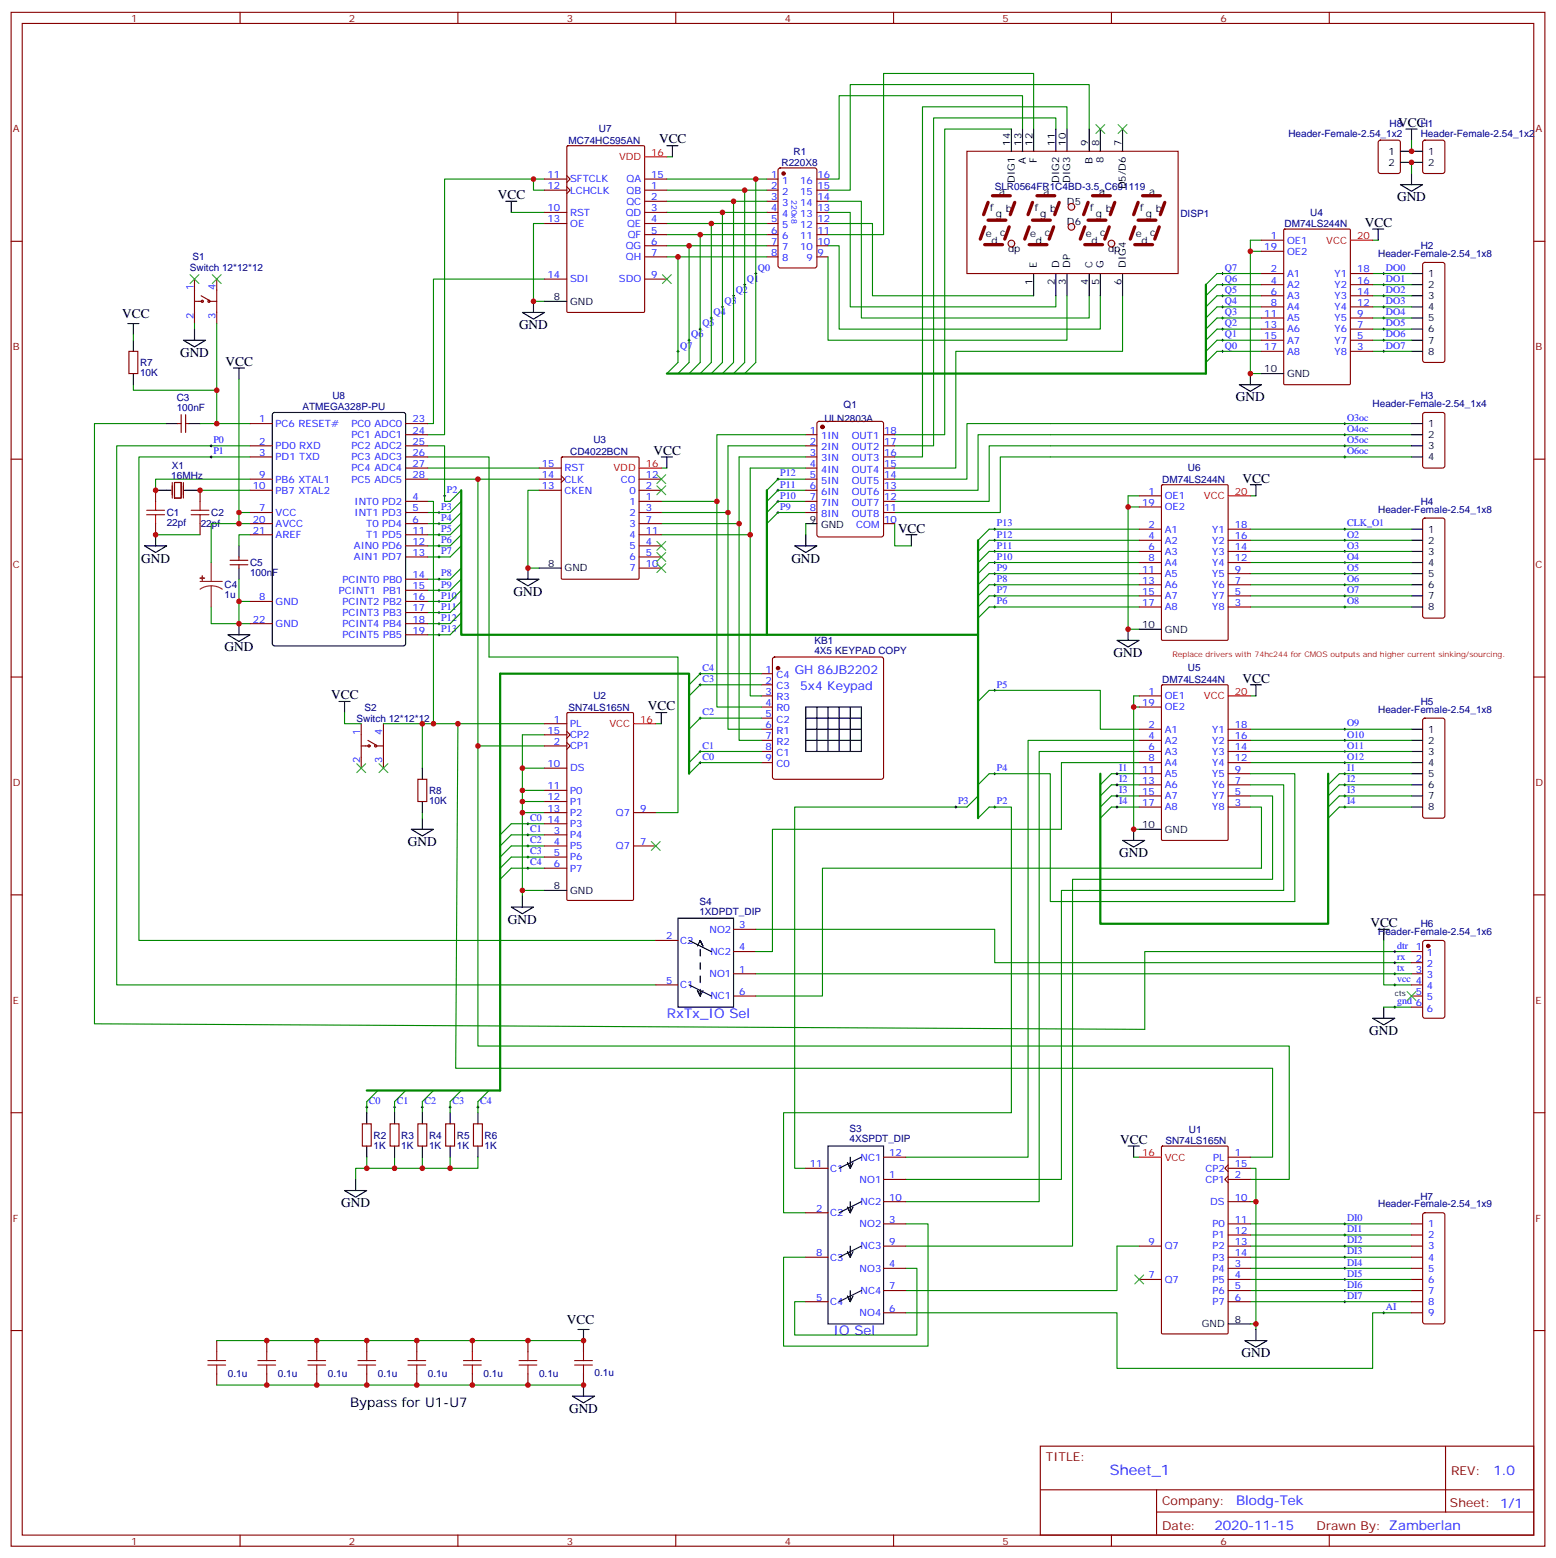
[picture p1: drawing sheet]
<svg xmlns="http://www.w3.org/2000/svg" width="494mm" height="494mm" viewBox="0 0 494 494" stroke-linecap="round" stroke-linejoin="round" font-family="sans-serif">
<defs><g id="words">
<text font-size="4.6" fill="#00f" x="352.3" y="468">Sheet_1</text>
<g font-size="4.2">
<text x="443.8" y="40.3">VCC</text>
<text x="209.2" y="45.5">VCC</text>
<text x="158" y="63.2">VCC</text>
<text x="443.4" y="63.9">GND</text>
<text x="433.2" y="72">VCC</text>
<text x="38.8" y="100.9">VCC</text>
<text x="164.7" y="104.5">GND</text>
<text x="57.1" y="113.3">GND</text>
<text x="71.6" y="116.1">VCC</text>
<text x="392.3" y="127.4">GND</text>
<text x="207.4" y="144.3">VCC</text>
<text x="394.4" y="153.1">VCC</text>
<text x="285" y="169">VCC</text>
<text x="44.8" y="178.5">GND</text>
<text x="251.2" y="178.5">GND</text>
<text x="163" y="189.1">GND</text>
<text x="71.3" y="206.8">GND</text>
<text x="353.5" y="208.5">GND</text>
<text x="105.1" y="221.9">VCC</text>
<text x="394.4" y="216.6">VCC</text>
<text x="205.7" y="225.5">VCC</text>
<text x="129.5" y="268.5">GND</text>
<text x="355.2" y="272">GND</text>
<text x="161.2" y="293.2">GND</text>
<text x="435" y="294.3">VCC</text>
<text x="434.6" y="328.5">GND</text>
<text x="355.6" y="363">VCC</text>
<text x="108.3" y="383.2">GND</text>
<text x="179.9" y="420.2">VCC</text>
<text x="394.1" y="430.8">GND</text>
<text x="111.1" y="446.7">Bypass for U1-U7</text>
<text x="180.6" y="448.4">GND</text>
</g>
<g font-size="4.2" fill="#00f">
<text x="211.7" y="323.2">RxTx_IO Sel</text>
<text x="264.6" y="423.7">IO Sel</text>
<text x="474" y="468.3">1.0</text>
<text x="392.4" y="477.8">Blodg-Tek</text>
<text x="385.5" y="485.6">2020-11-15</text>
</g>
<g font-size="3.9" fill="#00f">
<text x="252.2" y="213.8">GH 86JB2202</text>
<text x="254" y="219.1">5x4 Keypad</text>
</g>
<g font-size="3.9" fill="#800">
<text x="332" y="463.6">TITLE:</text>
<text x="460.6" y="468.3">REV:</text>
<text x="368.9" y="477.8">Company:</text>
<text x="460.2" y="478.4">Sheet: 1/1</text>
<text x="368.9" y="485.5">Date:</text>
<text x="417.9" y="485.5">Drawn By: Zamberlan</text>
</g>
<g font-size="3.2" fill="#800">
<text x="41.6" y="6.9">1</text>
<text x="110.8" y="6.9">2</text>
<text x="179.9" y="6.9">3</text>
<text x="249.1" y="6.9">4</text>
<text x="318.2" y="6.9">5</text>
<text x="387.3" y="6.9">6</text>
<text x="4.1" y="42">A</text>
<text x="487.4" y="42">A</text>
<text x="4.1" y="111.2">B</text>
<text x="487.4" y="111.2">B</text>
<text x="4.1" y="180.3">C</text>
<text x="487.4" y="180.3">C</text>
<text x="4.1" y="249.4">D</text>
<text x="487.4" y="249.4">D</text>
<text x="4.1" y="318.6">E</text>
<text x="487.4" y="318.6">E</text>
<text x="4.1" y="387.7">F</text>
<text x="487.4" y="387.7">F</text>
<text x="41.6" y="490.2">1</text>
<text x="110.8" y="490.2">2</text>
<text x="179.9" y="490.2">3</text>
<text x="249.1" y="490.2">4</text>
<text x="318.2" y="490.2">5</text>
<text x="387.3" y="490.2">6</text>
</g>
<g font-size="3.2" fill="#000080">
<text x="190.1" y="42">U7</text>
<text x="441" y="40.2">H8</text>
<text x="451" y="40.2">H1</text>
<text x="180.5" y="45.7">MC74HC595AN</text>
<text x="408.9" y="43.4">Header-Female-2.54_1x2</text>
<text x="451" y="43.4">Header-Female-2.54_1x2</text>
<text x="248.1" y="52.7">R220X8</text>
<text x="251.9" y="49.2">R1</text>
<text x="315.7" y="60.4">SLR0564FR1C4BD-3.5_C691119</text>
<text x="374.6" y="68.7">DISP1</text>
<text x="415.9" y="68.4">U4</text>
<text x="407.7" y="72.1">DM74LS244N</text>
<text x="61.1" y="82.6">S1</text>
<text x="437.4" y="81.5">Header-Female-2.54_1x8</text>
<text x="451" y="79.1">H2</text>
<text x="60.2" y="86.1">Switch 12*12*12</text>
<text x="44.4" y="119.4">10K</text>
<text x="44.5" y="116.2">R7</text>
<text x="56.1" y="130.6">100nF</text>
<text x="56.1" y="127.4">C3</text>
<text x="96" y="130.3">ATMEGA328P-PU</text>
<text x="105.5" y="126.7">U8</text>
<text x="267.8" y="129.5">Q1</text>
<text x="435.7" y="129.2">Header-Female-2.54_1x4</text>
<text x="451" y="126.6">H3</text>
<text x="261.7" y="133.8">ULN2803A</text>
<text x="188.3" y="140.8">U3</text>
<text x="54.5" y="148.9">X1</text>
<text x="181" y="144.4">CD4022BCN</text>
<text x="377.1" y="149.6">U6</text>
<text x="54.3" y="152.1">16MHz</text>
<text x="368.9" y="153.2">DM74LS244N</text>
<text x="451" y="160.2">H4</text>
<text x="52.9" y="166.9">22pf</text>
<text x="52.9" y="163.7">C1</text>
<text x="63.7" y="167.3">22pf</text>
<text x="67" y="163.7">C2</text>
<text x="437.4" y="162.7">Header-Female-2.54_1x8</text>
<text x="79.4" y="179.7">C5</text>
<text x="79.4" y="182.9">100nF</text>
<text x="71.3" y="189.9">1u</text>
<text x="71.3" y="186.7">C4</text>
<text x="258.5" y="207.5">4X5 KEYPAD COPY</text>
<text x="258.5" y="204.3">KB1</text>
<text x="377.1" y="213.1">U5</text>
<text x="188.3" y="221.9">U2</text>
<text x="368.9" y="216.7">DM74LS244N</text>
<text x="115.7" y="225.6">S2</text>
<text x="180.4" y="225.5">SN74LS165N</text>
<text x="437.4" y="226.2">Header-Female-2.54_1x8</text>
<text x="451" y="223.7">H5</text>
<text x="113.2" y="229.1">Switch 12*12*12</text>
<text x="136.2" y="252">R8</text>
<text x="136.2" y="255.2">10K</text>
<text x="222" y="287.2">S4</text>
<text x="222" y="290.4">1XDPDT_DIP</text>
<text x="437.4" y="296.7">Header-Female-2.54_1x6</text>
<text x="451" y="294.3">H6</text>
<text x="269.6" y="359.4">S3</text>
<text x="377.3" y="359.5">U1</text>
<text x="118.5" y="364.6">1K</text>
<text x="118.5" y="361.4">R2</text>
<text x="127.4" y="364.6">1K</text>
<text x="127.4" y="361.4">R3</text>
<text x="136.2" y="364.6">1K</text>
<text x="136.2" y="361.4">R4</text>
<text x="145" y="364.6">1K</text>
<text x="145" y="361.4">R5</text>
<text x="153.8" y="364.6">1K</text>
<text x="153.8" y="361.4">R6</text>
<text x="269.6" y="362.6">4XSPDT_DIP</text>
<text x="369.9" y="363.2">SN74LS165N</text>
<text x="437.4" y="383.2">Header-Female-2.54_1x9</text>
<text x="450.8" y="380.9">H7</text>
<text x="72.3" y="436.9">0.1u</text>
<text x="88.2" y="436.9">0.1u</text>
<text x="104.1" y="436.9">0.1u</text>
<text x="119.9" y="436.9">0.1u</text>
<text x="135.8" y="436.9">0.1u</text>
<text x="153.5" y="436.9">0.1u</text>
<text x="171.1" y="436.9">0.1u</text>
<text x="188.7" y="436.8">0.1u</text>
</g>
<g font-size="3.2">
<text x="320.7" y="46.2" transform="rotate(-90 320.7 46.2)">14</text>
<text x="324.2" y="46.2" transform="rotate(-90 324.2 46.2)">13</text>
<text x="327.7" y="46.2" transform="rotate(-90 327.7 46.2)">12</text>
<text x="334.8" y="46.2" transform="rotate(-90 334.8 46.2)">11</text>
<text x="338.3" y="46.2" transform="rotate(-90 338.3 46.2)">10</text>
<text x="345.4" y="46.2" transform="rotate(-90 345.4 46.2)">9</text>
<text x="348.9" y="46.2" transform="rotate(-90 348.9 46.2)">8</text>
<text x="356" y="46.2" transform="rotate(-90 356 46.2)">7</text>
<text x="325.6" y="51.9" transform="rotate(-90 325.6 51.9)">A</text>
<text x="329.1" y="51.6" transform="rotate(-90 329.1 51.6)">F</text>
<text x="346.8" y="52" transform="rotate(-90 346.8 52)">B</text>
<text x="350.3" y="51.8" transform="rotate(-90 350.3 51.8)">8</text>
<text x="440.7" y="49.1">1</text>
<text x="440.7" y="52.6">2</text>
<text x="453.3" y="49.1">1</text>
<text x="453.3" y="52.6">2</text>
<text x="322.1" y="58" transform="rotate(-90 322.1 58)">DIG1</text>
<text x="336.2" y="58" transform="rotate(-90 336.2 58)">DIG2</text>
<text x="339.7" y="58" transform="rotate(-90 339.7 58)">DIG3</text>
<text x="317.1" y="61.8">a</text>
<text x="331.3" y="61.8">a</text>
<text x="338.7" y="64.9">D5</text>
<text x="348.9" y="61.8">a</text>
<text x="357.4" y="60.1" transform="rotate(-90 357.4 60.1)">D5/D6</text>
<text x="364.8" y="61.8">a</text>
<text x="314.3" y="67.1">f</text>
<text x="316.1" y="68.8">g</text>
<text x="319.3" y="67.4">b</text>
<text x="328.4" y="67.1">f</text>
<text x="330.2" y="68.8">g</text>
<text x="333.4" y="67.4">b</text>
<text x="338.7" y="71.3">D6</text>
<text x="346.1" y="67.1">f</text>
<text x="347.8" y="68.8">g</text>
<text x="351" y="67.4">b</text>
<text x="361.9" y="67.1">f</text>
<text x="363.7" y="68.8">g</text>
<text x="366.9" y="67.4">b</text>
<text x="312.9" y="75.2">e</text>
<text x="314.7" y="77.3">d</text>
<text x="317.5" y="74.8">c</text>
<text x="327" y="75.2">e</text>
<text x="328.8" y="77.3">d</text>
<text x="331.6" y="74.8">c</text>
<text x="344.7" y="75.2">e</text>
<text x="346.4" y="77.3">d</text>
<text x="349.2" y="74.8">c</text>
<text x="360.5" y="75.2">e</text>
<text x="362.3" y="77.3">d</text>
<text x="365.1" y="74.8">c</text>
<text x="320" y="80.1">dp</text>
<text x="351.7" y="80.1">dp</text>
<text x="329.1" y="85.1" transform="rotate(-90 329.1 85.1)">E</text>
<text x="336.2" y="85.1" transform="rotate(-90 336.2 85.1)">D</text>
<text x="339.7" y="85.1" transform="rotate(-90 339.7 85.1)">DP</text>
<text x="346.8" y="85.1" transform="rotate(-90 346.8 85.1)">C</text>
<text x="350.3" y="85.1" transform="rotate(-90 350.3 85.1)">G</text>
<text x="357.4" y="85.1" transform="rotate(-90 357.4 85.1)">DIG4</text>
<text x="453.3" y="87.9">1</text>
<text x="175.8" y="95.3">8</text>
<text x="327.7" y="90.6" transform="rotate(-90 327.7 90.6)">1</text>
<text x="334.8" y="90.6" transform="rotate(-90 334.8 90.6)">2</text>
<text x="338.3" y="90.6" transform="rotate(-90 338.3 90.6)">3</text>
<text x="345.4" y="90.6" transform="rotate(-90 345.4 90.6)">4</text>
<text x="348.9" y="90.6" transform="rotate(-90 348.9 90.6)">5</text>
<text x="356" y="90.6" transform="rotate(-90 356 90.6)">6</text>
<text x="453.3" y="91.4">2</text>
<text x="453.3" y="94.9">3</text>
<text x="181" y="96.7">GND</text>
<text x="453.3" y="98.5">4</text>
<text x="453.3" y="102">5</text>
<text x="453.3" y="105.5">6</text>
<text x="453.3" y="109">7</text>
<text x="453.3" y="112.6">8</text>
<text x="401.3" y="118.2">10</text>
<text x="408.5" y="119.6">GND</text>
<text x="453.3" y="135.5">1</text>
<text x="453.3" y="139">2</text>
<text x="453.3" y="142.6">3</text>
<text x="453.3" y="146.1">4</text>
<text x="257.1" y="165.8">9</text>
<text x="260.6" y="167.6">GND</text>
<text x="453.3" y="169">1</text>
<text x="453.3" y="172.5">2</text>
<text x="174" y="180">8</text>
<text x="453.3" y="176.1">3</text>
<text x="453.3" y="179.6">4</text>
<text x="179.2" y="181.4">GND</text>
<text x="453.3" y="183.1">5</text>
<text x="453.3" y="186.7">6</text>
<text x="453.3" y="190.2">7</text>
<text x="453.3" y="193.7">8</text>
<text x="362.5" y="199.4">10</text>
<text x="369.7" y="200.8">GND</text>
<text x="453.3" y="232.5">1</text>
<text x="453.3" y="236">2</text>
<text x="453.3" y="239.6">3</text>
<text x="453.3" y="243.1">4</text>
<text x="453.3" y="246.6">5</text>
<text x="453.3" y="250.2">6</text>
<text x="453.3" y="253.7">7</text>
<text x="453.3" y="257.2">8</text>
<text x="362.5" y="262.9">10</text>
<text x="369.7" y="264.3">GND</text>
<text x="175.8" y="282.3">8</text>
<text x="181" y="283.7">GND</text>
<text x="391.9" y="419.8">8</text>
<text x="381.5" y="421.3">GND</text>
</g>
<g font-size="3.2" fill="#f00">
<text x="196.5" y="50.8">VDD</text>
<text x="206.7" y="49.4">16</text>
<text x="421" y="77.3">VCC</text>
<text x="430.7" y="75.9">20</text>
<text x="194.7" y="149.6">VDD</text>
<text x="205" y="148.2">16</text>
<text x="382.2" y="158.4">VCC</text>
<text x="391.9" y="157">20</text>
<text x="382.2" y="221.9">VCC</text>
<text x="391.9" y="220.5">20</text>
<text x="193.4" y="230.8">VCC</text>
<text x="203.2" y="229.3">16</text>
<text x="362.5" y="366.9">16</text>
<text x="369.7" y="368.3">VCC</text>
</g>
<g font-size="3.2" fill="#00f">
<text x="173.8" y="56.5">11</text>
<text x="181" y="57.9">SFTCLK</text>
<text x="198.9" y="57.9">QA</text>
<text x="206.7" y="56.5">15</text>
<text x="244.8" y="56.5">1</text>
<text x="248.2" y="58.2">1</text>
<text x="254" y="58.2">16</text>
<text x="259.5" y="56.5">16</text>
<text x="173.8" y="60">12</text>
<text x="181" y="61.4">LCHCLK</text>
<text x="198.8" y="64.9">QC</text>
<text x="198.9" y="61.4">QB</text>
<text x="206.7" y="60">1</text>
<text x="206.7" y="63.5">2</text>
<text x="244.8" y="60">2</text>
<text x="244.8" y="63.5">3</text>
<text x="248.2" y="61.8">2</text>
<text x="248.2" y="65.3">3</text>
<text x="254" y="65.3">14</text>
<text x="254" y="61.8">15</text>
<text x="259.5" y="63.5">14</text>
<text x="259.5" y="60">15</text>
<text x="173.8" y="70.6">13</text>
<text x="173.8" y="67.1">10</text>
<text x="181" y="68.5">RST</text>
<text x="198.6" y="68.5">QD</text>
<text x="206.7" y="67.1">3</text>
<text x="206.7" y="70.6">4</text>
<text x="244.8" y="67.1">4</text>
<text x="244.8" y="70.6">5</text>
<text x="248.2" y="68.8">4</text>
<text x="254" y="68.8">13</text>
<text x="259.5" y="70.6">12</text>
<text x="259.5" y="67.1">13</text>
<text x="181" y="72">OE</text>
<text x="199" y="72">QE</text>
<text x="199.2" y="75.5">QF</text>
<text x="206.7" y="74.1">5</text>
<text x="206.7" y="77.6">6</text>
<text x="244.8" y="74.1">6</text>
<text x="244.8" y="77.6">7</text>
<text x="248.2" y="72.4">5</text>
<text x="248.2" y="75.9">6</text>
<text x="254" y="75.9">11</text>
<text x="254" y="72.4">12</text>
<text x="259.5" y="77.6">10</text>
<text x="259.5" y="74.1">11</text>
<text x="403.3" y="75.9">1</text>
<text x="408.5" y="77.3">OE1</text>
<text x="198.6" y="79.1">QG</text>
<text x="198.7" y="82.6">QH</text>
<text x="206.7" y="81.2">7</text>
<text x="244.8" y="81.2">8</text>
<text x="248.2" y="79.4">7</text>
<text x="248.2" y="82.9">8</text>
<text x="254" y="79.4">10</text>
<text x="256" y="82.9">9</text>
<text x="259.5" y="81.2">9</text>
<text x="401.3" y="79.4">19</text>
<text x="408.5" y="80.8">OE2</text>
<text x="173.8" y="88.2">14</text>
<text x="181" y="89.6">SDI</text>
<text x="196.4" y="89.6">SDO</text>
<text x="206.7" y="88.2">9</text>
<text x="237.1" y="89.5">Q1</text>
<text x="240.6" y="85.9">Q0</text>
<text x="388.8" y="85.9">Q7</text>
<text x="388.8" y="89.5">Q6</text>
<text x="403.3" y="86.5">2</text>
<text x="403.3" y="90">4</text>
<text x="408.5" y="87.9">A1</text>
<text x="423.6" y="87.9">Y1</text>
<text x="430.7" y="90">16</text>
<text x="430.7" y="86.5">18</text>
<text x="439.9" y="89.5">DO1</text>
<text x="439.9" y="85.9">DO0</text>
<text x="61.4" y="92.1" transform="rotate(-90 61.4 92.1)">1</text>
<text x="68.4" y="92.1" transform="rotate(-90 68.4 92.1)">4</text>
<text x="233.5" y="93">Q2</text>
<text x="388.8" y="93">Q5</text>
<text x="403.3" y="93.5">6</text>
<text x="408.5" y="91.4">A2</text>
<text x="408.5" y="94.9">A3</text>
<text x="423.6" y="94.9">Y3</text>
<text x="423.6" y="91.4">Y2</text>
<text x="430.7" y="93.5">14</text>
<text x="439.9" y="93">DO2</text>
<text x="61.4" y="101.2" transform="rotate(-90 61.4 101.2)">2</text>
<text x="68.4" y="101.2" transform="rotate(-90 68.4 101.2)">3</text>
<text x="226.5" y="100">Q4</text>
<text x="230" y="96.5">Q3</text>
<text x="388.8" y="96.5">Q4</text>
<text x="388.8" y="100">Q3</text>
<text x="401.3" y="100.6">11</text>
<text x="403.3" y="97">8</text>
<text x="408.5" y="98.5">A4</text>
<text x="408.5" y="102">A5</text>
<text x="423.6" y="98.5">Y4</text>
<text x="423.6" y="102">Y5</text>
<text x="430.7" y="97">12</text>
<text x="430.7" y="100.6">9</text>
<text x="439.9" y="100">DO4</text>
<text x="439.9" y="96.5">DO3</text>
<text x="219.4" y="107.1">Q6</text>
<text x="223" y="103.6">Q5</text>
<text x="388.8" y="103.6">Q2</text>
<text x="388.8" y="107.1">Q1</text>
<text x="401.3" y="104.1">13</text>
<text x="401.3" y="107.6">15</text>
<text x="408.5" y="105.5">A6</text>
<text x="423.6" y="105.5">Y6</text>
<text x="430.7" y="107.6">5</text>
<text x="430.7" y="104.1">7</text>
<text x="439.9" y="107.1">DO6</text>
<text x="439.9" y="103.6">DO5</text>
<text x="215.9" y="110.6">Q7</text>
<text x="388.8" y="110.6">Q0</text>
<text x="401.3" y="111.2">17</text>
<text x="408.5" y="109">A7</text>
<text x="408.5" y="112.6">A8</text>
<text x="423.6" y="112.6">Y8</text>
<text x="423.6" y="109">Y7</text>
<text x="430.7" y="111.2">3</text>
<text x="439.9" y="110.6">DO7</text>
<text x="82.3" y="134.1">1</text>
<text x="87.5" y="135.5">PC6 RESET#</text>
<text x="111.6" y="135.5">PC0 ADC0</text>
<text x="130.9" y="134.1">23</text>
<text x="130.9" y="137.6">24</text>
<text x="257.1" y="137.6">1</text>
<text x="280.6" y="137.6">18</text>
<text x="427.6" y="137.1">O4oc</text>
<text x="427.6" y="133.6">O3oc</text>
<text x="67.7" y="140.6">P0</text>
<text x="82.3" y="141.1">2</text>
<text x="87.5" y="142.6">PD0 RXD</text>
<text x="111.6" y="139">PC1 ADC1</text>
<text x="111.6" y="142.6">PC2 ADC2</text>
<text x="130.9" y="141.1">25</text>
<text x="257.1" y="141.1">2</text>
<text x="260.6" y="139.4">1IN</text>
<text x="260.6" y="142.9">2IN</text>
<text x="270.4" y="142.9">OUT2</text>
<text x="270.4" y="139.4">OUT1</text>
<text x="280.6" y="141.1">17</text>
<text x="427.6" y="140.6">O5oc</text>
<text x="67.7" y="144.1">P1</text>
<text x="82.3" y="144.7">3</text>
<text x="87.5" y="146.1">PD1 TXD</text>
<text x="111.6" y="146.1">PC3 ADC3</text>
<text x="111.6" y="149.6">PC4 ADC4</text>
<text x="130.9" y="144.7">26</text>
<text x="130.9" y="148.2">27</text>
<text x="172" y="148.2">15</text>
<text x="179.2" y="149.6">RST</text>
<text x="257.1" y="144.7">3</text>
<text x="257.1" y="148.2">4</text>
<text x="260.6" y="146.4">3IN</text>
<text x="260.6" y="150">4IN</text>
<text x="270.4" y="150">OUT4</text>
<text x="270.4" y="146.4">OUT3</text>
<text x="280.6" y="148.2">15</text>
<text x="280.6" y="144.7">16</text>
<text x="427.6" y="144.1">O6oc</text>
<text x="80.3" y="155.3">10</text>
<text x="82.3" y="151.7">9</text>
<text x="87.5" y="153.1">PB6 XTAL1</text>
<text x="111.6" y="153.1">PC5 ADC5</text>
<text x="130.9" y="151.7">28</text>
<text x="172" y="151.7">14</text>
<text x="172" y="155.3">13</text>
<text x="179.2" y="153.1">CLK</text>
<text x="197.1" y="153.1">CO</text>
<text x="205" y="155.3">2</text>
<text x="205" y="151.7">12</text>
<text x="247.6" y="154.7">P11</text>
<text x="247.6" y="151.2">P12</text>
<text x="257.1" y="151.7">5</text>
<text x="257.1" y="155.3">6</text>
<text x="260.6" y="153.5">5IN</text>
<text x="270.4" y="153.5">OUT5</text>
<text x="280.6" y="155.3">13</text>
<text x="280.6" y="151.7">14</text>
<text x="87.5" y="156.7">PB7 XTAL2</text>
<text x="112.5" y="160.2">INT0 PD2</text>
<text x="130.9" y="158.8">4</text>
<text x="140.1" y="161.8">P3</text>
<text x="141.8" y="156.5">P2</text>
<text x="179.2" y="156.7">CKEN</text>
<text x="199.8" y="160.2">1</text>
<text x="199.8" y="156.7">0</text>
<text x="205" y="158.8">1</text>
<text x="247.6" y="161.8">P9</text>
<text x="247.6" y="158.3">P10</text>
<text x="257.1" y="158.8">7</text>
<text x="260.6" y="157">6IN</text>
<text x="260.6" y="160.5">7IN</text>
<text x="270.4" y="160.5">OUT7</text>
<text x="270.4" y="157">OUT6</text>
<text x="280.6" y="158.8">12</text>
<text x="362.5" y="160.5">19</text>
<text x="364.5" y="157">1</text>
<text x="369.7" y="158.4">OE1</text>
<text x="369.7" y="162">OE2</text>
<text x="80.3" y="165.8">20</text>
<text x="82.3" y="162.3">7</text>
<text x="87.5" y="163.7">VCC</text>
<text x="87.5" y="167.3">AVCC</text>
<text x="112.5" y="163.7">INT1 PD3</text>
<text x="116.2" y="167.3">T0 PD4</text>
<text x="130.9" y="162.3">5</text>
<text x="130.9" y="165.8">6</text>
<text x="140.1" y="165.3">P4</text>
<text x="199.8" y="163.7">2</text>
<text x="199.8" y="167.3">3</text>
<text x="205" y="162.3">3</text>
<text x="205" y="165.8">7</text>
<text x="257.1" y="162.3">8</text>
<text x="260.6" y="164.1">8IN</text>
<text x="270.4" y="164.1">OUT8</text>
<text x="271.8" y="167.6">COM</text>
<text x="280.6" y="165.8">10</text>
<text x="280.6" y="162.3">11</text>
<text x="316.4" y="167.1">P13</text>
<text x="364.5" y="167.6">2</text>
<text x="391.9" y="167.6">18</text>
<text x="427.6" y="167.1">CLK_O1</text>
<text x="80.3" y="169.4">21</text>
<text x="87.5" y="170.8">AREF</text>
<text x="116.2" y="170.8">T1 PD5</text>
<text x="130.9" y="169.4">11</text>
<text x="130.9" y="172.9">12</text>
<text x="140.1" y="172.4">P6</text>
<text x="140.1" y="168.8">P5</text>
<text x="199.8" y="170.8">4</text>
<text x="205" y="172.9">4</text>
<text x="205" y="169.4">11</text>
<text x="316.4" y="170.6">P12</text>
<text x="364.5" y="171.1">4</text>
<text x="369.7" y="169">A1</text>
<text x="369.7" y="172.5">A2</text>
<text x="384.8" y="172.5">Y2</text>
<text x="384.8" y="169">Y1</text>
<text x="391.9" y="171.1">16</text>
<text x="427.6" y="170.6">O2</text>
<text x="112.3" y="174.3">AIN0 PD6</text>
<text x="112.3" y="177.8">AIN1 PD7</text>
<text x="130.9" y="176.4">13</text>
<text x="140.1" y="175.9">P7</text>
<text x="199.8" y="174.3">5</text>
<text x="199.8" y="177.8">6</text>
<text x="205" y="176.4">5</text>
<text x="205" y="180">10</text>
<text x="316.4" y="177.7">P10</text>
<text x="316.4" y="174.1">P11</text>
<text x="364.5" y="174.7">6</text>
<text x="364.5" y="178.2">8</text>
<text x="369.7" y="176.1">A3</text>
<text x="369.7" y="179.6">A4</text>
<text x="384.8" y="179.6">Y4</text>
<text x="384.8" y="176.1">Y3</text>
<text x="391.9" y="178.2">12</text>
<text x="391.9" y="174.7">14</text>
<text x="427.6" y="177.7">O4</text>
<text x="427.6" y="174.1">O3</text>
<text x="108.7" y="184.9">PCINT0 PB0</text>
<text x="130.9" y="183.5">14</text>
<text x="140.1" y="183">P8</text>
<text x="199.8" y="181.4">7</text>
<text x="316.4" y="184.7">P8</text>
<text x="316.4" y="181.2">P9</text>
<text x="362.5" y="181.7">11</text>
<text x="362.5" y="185.2">13</text>
<text x="369.7" y="183.1">A5</text>
<text x="384.8" y="183.1">Y5</text>
<text x="391.9" y="185.2">7</text>
<text x="391.9" y="181.7">9</text>
<text x="427.6" y="184.7">O6</text>
<text x="427.6" y="181.2">O5</text>
<text x="82.3" y="190.5">8</text>
<text x="87.5" y="191.9">GND</text>
<text x="107.6" y="188.4">PCINT1</text>
<text x="108.7" y="191.9">PCINT2 PB2</text>
<text x="121.6" y="188.4">PB1</text>
<text x="130.9" y="187">15</text>
<text x="130.9" y="190.5">16</text>
<text x="140.1" y="190">P10</text>
<text x="140.1" y="186.5">P9</text>
<text x="316.4" y="191.8">P6</text>
<text x="316.4" y="188.2">P7</text>
<text x="362.5" y="188.8">15</text>
<text x="369.7" y="186.7">A6</text>
<text x="369.7" y="190.2">A7</text>
<text x="384.8" y="190.2">Y7</text>
<text x="384.8" y="186.7">Y6</text>
<text x="391.9" y="188.8">5</text>
<text x="427.6" y="191.8">O8</text>
<text x="427.6" y="188.2">O7</text>
<text x="80.3" y="197.6">22</text>
<text x="108.7" y="195.5">PCINT3 PB3</text>
<text x="130.9" y="194.1">17</text>
<text x="130.9" y="197.6">18</text>
<text x="140.1" y="197.1">P12</text>
<text x="140.1" y="193.5">P11</text>
<text x="362.5" y="192.3">17</text>
<text x="369.7" y="193.7">A8</text>
<text x="384.8" y="193.7">Y8</text>
<text x="391.9" y="192.3">3</text>
<text x="87.5" y="199">GND</text>
<text x="108.7" y="199">PCINT4 PB4</text>
<text x="108.7" y="202.5">PCINT5 PB5</text>
<text x="130.9" y="201.1">19</text>
<text x="140.1" y="200.6">P13</text>
<text x="223" y="212.9">C4</text>
<text x="243" y="213.5">1</text>
<text x="246.5" y="215.2">C4</text>
<text x="223" y="216.5">C3</text>
<text x="243" y="217">2</text>
<text x="243" y="220.5">3</text>
<text x="246.5" y="218.8">C3</text>
<text x="316.4" y="218.2">P5</text>
<text x="364.5" y="220.5">1</text>
<text x="369.7" y="221.9">OE1</text>
<text x="223" y="227">C2</text>
<text x="243" y="224">4</text>
<text x="243" y="227.6">5</text>
<text x="246.5" y="222.3">R3</text>
<text x="246.5" y="225.8">R0</text>
<text x="362.5" y="224">19</text>
<text x="369.7" y="225.5">OE2</text>
<text x="114.3" y="233.2" transform="rotate(-90 114.3 233.2)">1</text>
<text x="121.4" y="233.2" transform="rotate(-90 121.4 233.2)">4</text>
<text x="173.8" y="232.9">15</text>
<text x="175.8" y="229.3">1</text>
<text x="181" y="230.8">PL</text>
<text x="243" y="231.1">6</text>
<text x="246.5" y="229.3">C2</text>
<text x="246.5" y="232.9">R1</text>
<text x="364.5" y="231.1">2</text>
<text x="369.7" y="232.5">A1</text>
<text x="384.8" y="232.5">Y1</text>
<text x="391.9" y="231.1">18</text>
<text x="427.6" y="230.6">O9</text>
<text x="175.8" y="236.4">2</text>
<text x="181" y="234.3">CP2</text>
<text x="181" y="237.8">CP1</text>
<text x="223" y="237.6">C1</text>
<text x="243" y="234.6">7</text>
<text x="243" y="238.2">8</text>
<text x="246.5" y="236.4">R2</text>
<text x="246.5" y="239.9">C1</text>
<text x="364.5" y="234.6">4</text>
<text x="364.5" y="238.2">6</text>
<text x="369.7" y="236">A2</text>
<text x="369.7" y="239.6">A3</text>
<text x="384.8" y="239.6">Y3</text>
<text x="384.8" y="236">Y2</text>
<text x="391.9" y="238.2">14</text>
<text x="391.9" y="234.6">16</text>
<text x="427.6" y="237.6">O11</text>
<text x="427.6" y="234.1">O10</text>
<text x="114.3" y="242.3" transform="rotate(-90 114.3 242.3)">2</text>
<text x="121.4" y="242.3" transform="rotate(-90 121.4 242.3)">3</text>
<text x="173.8" y="243.5">10</text>
<text x="181" y="244.9">DS</text>
<text x="223" y="241.2">C0</text>
<text x="243" y="241.7">9</text>
<text x="246.5" y="243.5">C0</text>
<text x="316.4" y="244.7">P4</text>
<text x="355.2" y="244.7">I1</text>
<text x="362.5" y="245.2">11</text>
<text x="364.5" y="241.7">8</text>
<text x="369.7" y="243.1">A4</text>
<text x="384.8" y="243.1">Y4</text>
<text x="391.9" y="241.7">12</text>
<text x="391.9" y="245.2">9</text>
<text x="427.6" y="244.7">I1</text>
<text x="427.6" y="241.2">O12</text>
<text x="173.8" y="250.5">11</text>
<text x="181" y="251.9">P0</text>
<text x="355.2" y="248.2">I2</text>
<text x="355.2" y="251.7">I3</text>
<text x="362.5" y="248.7">13</text>
<text x="369.7" y="246.6">A5</text>
<text x="369.7" y="250.2">A6</text>
<text x="384.8" y="250.2">Y6</text>
<text x="384.8" y="246.6">Y5</text>
<text x="391.9" y="248.7">7</text>
<text x="427.6" y="251.7">I3</text>
<text x="427.6" y="248.2">I2</text>
<text x="173.8" y="254">12</text>
<text x="173.8" y="257.6">13</text>
<text x="181" y="255.4">P1</text>
<text x="203.2" y="257.6">9</text>
<text x="304.1" y="255.3">P3</text>
<text x="316.4" y="255.3">P2</text>
<text x="355.2" y="255.3">I4</text>
<text x="362.5" y="252.3">15</text>
<text x="362.5" y="255.8">17</text>
<text x="369.7" y="253.7">A7</text>
<text x="369.7" y="257.2">A8</text>
<text x="384.8" y="257.2">Y8</text>
<text x="384.8" y="253.7">Y7</text>
<text x="391.9" y="255.8">3</text>
<text x="391.9" y="252.3">5</text>
<text x="427.6" y="255.3">I4</text>
<text x="168.3" y="260.6">C0</text>
<text x="173.8" y="261.1">14</text>
<text x="181" y="259">P2</text>
<text x="181" y="262.5">P3</text>
<text x="195.5" y="259">Q7</text>
<text x="168.3" y="267.6">C2</text>
<text x="168.3" y="264.1">C1</text>
<text x="175.8" y="264.6">3</text>
<text x="175.8" y="268.1">4</text>
<text x="181" y="266">P4</text>
<text x="181" y="269.6">P5</text>
<text x="195.5" y="269.6">Q7</text>
<text x="203.2" y="268.1">7</text>
<text x="168.3" y="274.7">C4</text>
<text x="168.3" y="271.1">C3</text>
<text x="175.8" y="271.7">5</text>
<text x="175.8" y="275.2">6</text>
<text x="181" y="273.1">P6</text>
<text x="181" y="276.6">P7</text>
<text x="211.4" y="298.1">2</text>
<text x="215.9" y="299.5">C2</text>
<text x="225.2" y="296">NO2</text>
<text x="234.6" y="294.6">3</text>
<text x="225.5" y="303.1">NC2</text>
<text x="234.6" y="301.7">4</text>
<text x="443.4" y="301.1">dtr</text>
<text x="443.4" y="304.7">rx</text>
<text x="449.4" y="301.7">1</text>
<text x="449.4" y="305.2">2</text>
<text x="452.9" y="303.4">1</text>
<text x="225.2" y="310.1">NO1</text>
<text x="234.6" y="308.7">1</text>
<text x="443.4" y="308.2">tx</text>
<text x="443.4" y="311.7">vcc 4</text>
<text x="449.4" y="308.7">3</text>
<text x="452.9" y="307">2</text>
<text x="452.9" y="310.5">3</text>
<text x="211.4" y="312.2">5</text>
<text x="215.9" y="313.7">C1</text>
<text x="225.5" y="317.2">NC1</text>
<text x="234.6" y="315.8">6</text>
<text x="449.4" y="315.8">5</text>
<text x="452.9" y="314">4</text>
<text x="452.9" y="317.5">5</text>
<text x="443.4" y="318.8">gnd 6</text>
<text x="452.9" y="321.1">6</text>
<text x="117.1" y="350.5">C0</text>
<text x="125.9" y="350.5">C1</text>
<text x="134.8" y="350.5">C2</text>
<text x="143.6" y="350.5">C3</text>
<text x="152.4" y="350.5">C4</text>
<text x="257" y="370.5">11</text>
<text x="263.5" y="371.9">C1</text>
<text x="273.1" y="368.3">NC1</text>
<text x="282.2" y="366.9">12</text>
<text x="382.6" y="371.9">CP2</text>
<text x="385.1" y="368.3">PL</text>
<text x="391.9" y="366.9">1</text>
<text x="391.9" y="370.5">15</text>
<text x="272.9" y="375.4">NO1</text>
<text x="282.2" y="374">1</text>
<text x="382.6" y="375.4">CP1</text>
<text x="391.9" y="374">2</text>
<text x="273.1" y="382.4">NC2</text>
<text x="282.2" y="381">10</text>
<text x="384.1" y="382.4">DS</text>
<text x="391.9" y="381">10</text>
<text x="259" y="384.6">2</text>
<text x="263.5" y="386">C2</text>
<text x="272.9" y="389.5">NO2</text>
<text x="282.2" y="388.1">3</text>
<text x="384.8" y="389.5">P0</text>
<text x="391.9" y="388.1">11</text>
<text x="427.6" y="387.6">DI0</text>
<text x="453.3" y="389.5">1</text>
<text x="282.2" y="395.1">9</text>
<text x="364.5" y="395.1">9</text>
<text x="384.8" y="393">P1</text>
<text x="391.9" y="391.6">12</text>
<text x="391.9" y="395.1">13</text>
<text x="427.6" y="394.6">DI2</text>
<text x="427.6" y="391.1">DI1</text>
<text x="453.3" y="393">2</text>
<text x="259" y="398.7">8</text>
<text x="263.5" y="400.1">C3</text>
<text x="273.1" y="396.6">NC3</text>
<text x="369.7" y="396.6">Q7</text>
<text x="384.8" y="396.6">P2</text>
<text x="384.8" y="400.1">P3</text>
<text x="391.9" y="398.7">14</text>
<text x="427.6" y="401.7">DI4</text>
<text x="427.6" y="398.1">DI3</text>
<text x="453.3" y="396.6">3</text>
<text x="453.3" y="400.1">4</text>
<text x="272.9" y="403.6">NO3</text>
<text x="282.2" y="402.2">4</text>
<text x="364.5" y="405.7">7</text>
<text x="369.7" y="407.1">Q7</text>
<text x="384.8" y="403.6">P4</text>
<text x="384.8" y="407.1">P5</text>
<text x="391.9" y="402.2">3</text>
<text x="391.9" y="405.7">4</text>
<text x="427.6" y="405.2">DI5</text>
<text x="453.3" y="403.6">5</text>
<text x="453.3" y="407.1">6</text>
<text x="259" y="412.8">5</text>
<text x="273.1" y="410.7">NC4</text>
<text x="282.2" y="409.3">7</text>
<text x="384.8" y="410.7">P6</text>
<text x="391.9" y="409.3">5</text>
<text x="391.9" y="412.8">6</text>
<text x="427.6" y="412.3">DI7</text>
<text x="427.6" y="408.7">DI6</text>
<text x="453.3" y="410.7">7</text>
<text x="263.5" y="414.2">C4</text>
<text x="272.9" y="417.7">NO4</text>
<text x="282.2" y="416.3">6</text>
<text x="384.8" y="414.2">P7</text>
<text x="439.9" y="415.8">AI</text>
<text x="453.3" y="414.2">8</text>
<text x="453.3" y="417.7">9</text>
</g>
<text font-size="2.5" fill="#00f" x="251.2" y="63.4" transform="rotate(90 251.2 63.4)">220x8</text>
<text font-size="2.5" fill="#f00" x="372.2" y="208.5">Replace drivers with 74hc244 for CMOS outputs and higher current sinking/sourcing.</text>
<text font-size="2.5" x="442.7" y="316.1">cts</text>
</g></defs>
<g fill="none" stroke="#870000" stroke-width=".35">
<path d="M3.5 3.9h486.9v486.8h-486.9zM7.1 7.4h479.7v479.8h-479.7zM76.2 3.9v3.5M145.3 3.9v3.5M214.5 3.9v3.5M283.6 3.9v3.5M352.8 3.9v3.5M421.9 3.9v3.5M243.4 56.8h3.5M247.2 53.5l.4-.2h11l.6 .4 .1 30.6-.5 .7-11.2 .1-.6-.5-.1-30.6zM259.3 56.8h3.5M3.5 76.6h3.6"/>
<path d="M243.4 60.4h3.5M243.4 63.9h3.5M243.4 67.4h3.5M243.4 70.9h3.5M243.4 74.5h3.5M243.4 78h3.5M259.3 60.4h3.5M259.3 63.9h3.5M259.3 67.4h3.5M259.3 70.9h3.5M259.3 74.5h3.5M259.3 78h3.5"/>
<path d="M486.8 76.6h3.6M61.7 88.6v14.1M61.7 95.6h2.5M63.9 93.9l2.4 1.4M66.3 95.6h2.5M68.8 88.6v14.1M243.4 81.5h3.5M259.3 81.5h3.5M451.8 83.5l.5-.2h5.6l.5 .2 .2 .5v30.3l-.2 .5-.5 .2h-5.6l-.5-.2-.2-.5v-30.3zM56.4 134.4h1.1M57.5 131.6v5.7M58.9 131.6v5.7"/>
<path d="M58.9 134.4h1.1M255.8 138h3.5M259.5 133.9l.5-.2h19.8l.6 .5 .1 35.5-.5 .7h-20l-.7-.4v-35.6zM280.5 138h3.5M451.8 131.1l.5-.2h5.6l.7 .4v16.5l-.5 .7-5.8 .1-.7-.5v-16.5zM3.5 145.7h3.6M49.4 155.6v3.5M54.7 153.1v5M55.4 153.1h2.1v5h-2.1zM58.2 153.1v5M63.5 155.6v3.5M255.8 141.5h3.5"/>
<path d="M255.8 145h3.5M255.8 148.6h3.5M255.8 152.1h3.5M255.8 155.6h3.5M255.8 159.1h3.5M280.5 141.5h3.5M280.5 145h3.5M280.5 148.6h3.5M280.5 152.1h3.5M280.5 155.6h3.5M280.5 159.1h3.5M486.8 145.7h3.6"/>
<path d="M49.4 166.2v3.5M63.5 166.2v3.5M73 179.2h5.7M73 177.8h5.7M75.8 176.8v1M75.8 179.2v1.1M255.8 162.7h3.5M280.5 162.7h3.5M280.5 166.2h3.5M451.8 164.6l.5-.2h5.6l.5 .2 .2 .5v30.4l-.2 .5-.5 .2h-5.6l-.5-.3-.2-.4v-30.4zM3.5 214.9h3.6M241.7 213.8h3.5"/>
<path d="M241.7 217.3h3.5M245.4 208.7l.5-.2h33.9l.5 .2 .2 .5v37.4l-.3 .5-.4 .2h-33.9l-.5-.2-.2-.5v-37.4zM486.8 214.9h3.6M114.7 229.7v14.1M114.7 236.7h2.4M116.8 235l2.4 1.4M119.2 236.7h2.5M121.7 229.7v14.1M241.7 220.9h3.5M241.7 224.4h3.5M241.7 227.9h3.5M241.7 231.5h3.5"/>
<path d="M241.7 235h3.5M241.7 238.5h3.5M451.8 228.1l.5-.2h5.6l.5 .2 .2 .5v30.4l-.2 .5-.5 .2h-5.6l-.5-.3-.2-.4v-30.4zM241.7 242h3.5M3.5 284h3.6M451.8 298.7l.5-.2h5.6l.7 .4v23.6l-.5 .6-5.8 .1-.7-.5v-23.5zM486.8 284h3.6M448 302h3.6M448 305.5h3.6M448 309.1h3.6M448 312.6h3.6M448 316.1h3.6"/>
<path d="M448 319.7h3.6M3.5 353.2h3.6M486.8 353.2h3.6M368.7 363.9l.3-.2h20.5l.3 .2v59.1l-.2 .3-20.6 .1-.3-.2zM389.8 369.7l-1 1.1 1 1.1M389.8 373.3l-1 1 1 1.1M389.8 367.3h7.1M389.8 370.8h7.1M389.8 374.3h7.1M361.6 395.5h7.1M389.8 388.4h7.1M389.8 392h7.1"/>
<path d="M389.8 395.5h7.1M389.8 399h7.1M389.8 381.4h7.1M448 388.4h3.6M448 392h3.6M448 395.5h3.6M448 399h3.6M451.8 385.1l.5-.2h5.6l.5 .2 .2 .5v33.9l-.2 .5-.5 .2h-5.6l-.5-.2-.2-.5v-33.9zM361.6 406.1h7.1M389.8 402.6h7.1M389.8 406.1h7.1M389.8 409.6h7.1"/>
<path d="M389.8 413.1h7.1M448 402.6h3.6M448 406.1h3.6M448 409.6h3.6M448 413.1h3.6M448 416.7h3.6M3.5 422.3h3.6M486.8 422.3h3.6M330.2 459h156.6v28.2h-156.6zM458.8 459v20.9M330.2 472.8h156.5M367.1 479.9h119.6"/>
<path d="M367.1 472.8v14.2M76.2 487.2v3.5M145.3 487.2v3.5M214.5 487.2v3.5M283.6 487.2v3.5M352.8 487.2v3.5M421.9 487.2v3.5"/>
<circle cx="64.2" cy="95.6" r=".35"/>
<circle cx="66.3" cy="95.6" r=".35"/>
<circle cx="117.1" cy="236.7" r=".35"/>
<circle cx="119.2" cy="236.7" r=".35"/>
</g>
<g fill="none" stroke="#000" stroke-width=".32">
<path d="M229 97.4h.7M229.3 97v.8M232.5 93.9h.7M232.8 93.5v.7M236 90.3h.7M236.4 90v.7M239.5 86.8h.7M239.9 86.5v.7M387.7 86.8h.7M387.7 90.3h.7M387.7 93.9h.7M387.7 97.4h.7"/>
<path d="M388.1 86.5v.7M388.1 90v.7M388.1 93.5v.7M388.1 97v.8M438.9 86.8h.7M438.9 90.3h.7M438.9 93.9h.7M438.9 97.4h.7M439.2 86.5v.7M439.2 90v.7M439.2 93.5v.7M439.2 97v.8"/>
<path d="M214.8 111.5h.7M215.2 111.2v.7M218.4 108h.7M218.7 107.6v.7M221.9 104.5h.7M222.2 104.1v.7M225.4 100.9h.7M225.8 100.6v.7M387.7 111.5h.7M387.7 100.9h.7M387.7 104.5h.7M387.7 108h.7"/>
<path d="M388.1 100.6v.7M388.1 104.1v.7M388.1 107.6v.7M388.1 111.2v.7M438.9 111.5h.7M438.9 100.9h.7M438.9 104.5h.7M438.9 108h.7M439.2 100.6v.7M439.2 104.1v.7M439.2 107.6v.7M439.2 111.2v.7"/>
<path d="M426.5 138h.7M426.5 134.4h.7M426.9 134.1v.7M426.9 137.6v.7M140.8 157.4h.7M141.1 157v.7M246.6 159.1h.7M246.6 155.6h.7M246.6 152.1h.7M246.9 151.7v.7M246.9 155.3v.7M246.9 158.8v.7"/>
<path d="M426.5 145h.7M426.5 141.5h.7M426.9 141.1v.8M426.9 144.7v.7M139 162.7h.7M139 176.8h.7M139 173.2h.7M139 169.7h.7M139 166.2h.7M139.3 162.3v.7M139.3 165.8v.7M139.3 169.4v.7"/>
<path d="M139.3 172.9v.7M139.3 176.4v.7M246.6 162.7h.7M246.9 162.3v.7M315.4 178.5h.7M315.4 175h.7M315.4 171.5h.7M315.4 168h.7M315.7 167.6v.7M315.7 171.1v.7M315.7 174.7v.7M315.7 178.2v.7"/>
<path d="M426.5 178.5h.7M426.5 175h.7M426.5 171.5h.7M426.5 168h.7M426.9 167.6v.7M426.9 171.1v.7M426.9 174.7v.7M426.9 178.2v.7M139 197.9h.7M139 194.4h.7M139 190.9h.7M139 187.4h.7"/>
<path d="M139 183.8h.7M139.3 183.5v.7M139.3 187v.7M139.3 190.5v.7M139.3 194.1v.7M139.3 197.6v.7M315.4 192.7h.7M315.4 189.1h.7M315.4 185.6h.7M315.4 182.1h.7M315.7 181.7v.7M315.7 185.2v.7"/>
<path d="M315.7 188.8v.7M315.7 192.3v.7M426.5 192.7h.7M426.5 189.1h.7M426.5 185.6h.7M426.5 182.1h.7M426.9 181.7v.7M426.9 185.2v.7M426.9 188.8v.7M426.9 192.3v.7M139 201.5h.7M139.3 201.1v.7"/>
<path d="M221.9 217.3h.7M221.9 213.8h.7M222.2 213.5v.7M222.2 217v.7M315.4 219.1h.7M315.7 218.8v.7M221.9 238.5h.7M221.9 227.9h.7M222.2 227.6v.7M222.2 238.2v.7M426.5 238.5h.7M426.5 235h.7"/>
<path d="M426.5 231.5h.7M426.9 231.1v.7M426.9 234.6v.7M426.9 238.2v.7M221.9 242h.7M222.2 241.7v.7M303 256.2h.7M303.4 255.8v.7M315.4 256.2h.7M315.4 245.6h.7M315.7 245.2v.7M315.7 255.8v.7"/>
<path d="M426.5 242h.7M426.5 256.2h.7M426.5 245.6h.7M426.5 252.6h.7M426.5 249.1h.7M426.9 241.7v.7M426.9 245.2v.7M426.9 248.7v.7M426.9 252.3v.7M426.9 255.8v.7M167.2 275.6h.7M167.2 272h.7"/>
<path d="M167.2 268.5h.7M167.2 265h.7M167.2 261.4h.7M167.6 261.1v.7M167.6 264.6v.7M167.6 268.1v.8M167.6 271.7v.7M167.6 275.2v.7M442.4 302h.7M442.4 305.5h.7M442.4 309.1h.7M442.4 312.6h.7"/>
<path d="M442.4 319.7h.7M442.7 301.7v.7M442.7 305.2v.7M442.7 308.7v.7M442.7 312.2v.7M442.7 319.3v.7M116.1 351.4h.7M116.4 351v.8M124.9 351.4h.7M125.2 351v.8M133.7 351.4h.7M134.1 351v.8"/>
<path d="M142.5 351.4h.7M142.9 351v.8M151.3 351.4h.7M151.7 351v.8M426.5 399h.7M426.5 395.5h.7M426.5 392h.7M426.5 388.4h.7M426.9 388.1v.7M426.9 391.6v.7M426.9 395.1v.8M426.9 398.7v.7"/>
<path d="M426.5 413.1h.7M426.5 409.6h.7M426.5 406.1h.7M426.5 402.6h.7M426.9 402.2v.7M426.9 405.7v.7M426.9 409.3v.7M426.9 412.8v.7M438.9 416.7h.7M439.2 416.3v.7"/>
</g>
<g fill="none" stroke="#008700" stroke-width=".35">
<path d="M169.3 56.8v3.6h3.6M172.9 56.8h-31.8v81.2h-5.3M211.7 56.8h31.7M211.7 49.8h1.7M239.9 56.8v58.2l-3.5 3.6M321 41h-21.1v97h-15.9M324.6 41v-10.6h-58.3v26.4h-3.5M328.1 41v-17.7h-47.6v51.2h-17.7M335.1 41v-3.6h-38.8v104.1h-12.3M338.7 41v-7.1h-45.9v111.1h-8.8M345.7 41v-14.2h-75.8v33.6h-7.1M448 44.5v3.5"/>
<path d="M448 51.5v3.6M162.3 67.4h10.6M172.9 70.9h-3.6v24.7h3.6M211.7 78h31.7M211.7 74.5h31.7M211.7 70.9h31.7M211.7 67.4h31.7M211.7 63.9h31.7M211.7 60.4h31.7M218.7 78v37l-3.5 3.6M222.2 74.5v40.5l-3.5 3.6M225.8 70.9v44.1l-3.6 3.6"/>
<path d="M229.3 67.4v47.6l-3.5 3.6M232.8 63.9v51.1l-3.5 3.6M236.4 60.4v54.6l-3.6 3.6M262.8 78h3.5v26.5h82.9v-10.6M262.8 70.9h14.1v23h51.2M262.8 67.4h7.1v30h65.2v-3.5M262.8 63.9h10.6v37h72.3v-7M396.9 79.8h3.5M400.4 76.2h-3.5v42.4h3.5M435.7 76.2h1.7M172.9 88.6h-35.3v45.8h-1.8M211.7 81.5h31.7"/>
<path d="M215.2 81.5v33.5l-3.5 3.6M262.8 81.5v26.5h75.9v-14.1M356.3 93.9v17.6h-52.9v37.1h-19.4M400.4 97.4h-14.1l-3.5 3.5M400.4 93.9h-14.1l-3.5 3.5M400.4 90.3h-14.1l-3.5 3.6M400.4 86.8h-14.1l-3.5 3.5M435.7 97.4h12.3M435.7 93.9h12.3M435.7 90.3h12.3M435.7 86.8h12.3M61.7 102.7v1.8"/>
<path d="M68.8 102.7v31.7M400.4 111.5h-14.1l-3.5 3.5M400.4 108h-14.1l-3.5 3.5M400.4 104.5h-14.1l-3.5 3.5M400.4 100.9h-14.1l-3.5 3.6M435.7 111.5h12.3M435.7 108h12.3M435.7 104.5h12.3M435.7 100.9h12.3M52.9 134.4h-22.9v190.5l333.4 1.8v-24.7h84.6M63.5 134.4h15.9M75.8 120.3v45.9"/>
<path d="M448 138h-137.6v17.6h-26.4M448 134.4h-141.1v17.7h-22.9M63.5 155.6h15.9M79.4 141.5h-42.4v171.1h171.1M79.4 145h-35.3v153.5h164M79.4 152.1h-30v3.5M135.8 141.5h5.3v17.6h1.8l3.5-3.5M135.8 159.1h1.8v70.6M135.8 145h19.4v63.5h60v49.4h-7.1M135.8 152.1h35.3M135.8 148.6h35.3M146.4 159.1l-3.5 3.6h-7.1"/>
<path d="M151.7 152.1v84.6h21.2M171.1 155.6h-3.5v24.7h3.5M209.9 159.1h17.6v65.3h14.2M209.9 148.6h1.8M255.8 141.5h-24.7v90h10.6M255.8 145h-21.2v90h7.1M255.8 148.6h-17.7v72.3h3.6M255.8 159.1h-8.9l-3.5 3.6M255.8 155.6h-8.9l-3.5 3.5M255.8 152.1h-8.9l-3.5 3.5M361.6 157.4h-3.5v42.3h3.5M396.9 157.4h1.7"/>
<path d="M448 145h-130.5v17.7h-33.5M448 141.5h-134v17.6h-30M49.4 169.7h14.1M75.8 162.7h3.6M79.4 169.7h-3.6v3.5M79.4 166.2h-12.4v12.3M146.4 162.7l-3.5 3.5h-7.1M146.4 166.2l-3.5 3.5h-7.1M146.4 169.7l-3.5 3.5h-7.1M146.4 173.2l-3.5 3.6h-7.1M209.9 162.7h21.2M209.9 169.7h28.2"/>
<path d="M209.9 166.2h24.7M255.8 162.7h-8.9l-3.5 3.5M255.8 166.2v3.5M284 166.2v7h5.3M358.1 160.9h3.5M361.6 178.5h-47.6l-3.6 3.6M361.6 175h-47.6l-3.6 3.5M361.6 171.5h-47.6l-3.6 3.5M361.6 168h-47.6l-3.6 3.5M396.9 178.5h51.1M396.9 175h51.1M396.9 171.5h51.1"/>
<path d="M396.9 168h51.1M67 192.7v5.2h8.8M75.8 183.8v7.1M79.4 190.9h-3.6v7h3.6M146.4 180.3l-3.5 3.5h-7.1M146.4 183.8l-3.5 3.6h-7.1M146.4 187.4l-3.5 3.5h-7.1M146.4 190.9l-3.5 3.5h-7.1M146.4 194.4l-3.5 3.5h-7.1M146.4 197.9l-3.5 3.6h-7.1M361.6 192.7h-47.6l-3.6 3.5M361.6 189.1h-47.6l-3.6 3.6"/>
<path d="M361.6 185.6h-47.6l-3.6 3.5M361.6 182.1h-47.6l-3.6 3.5M396.9 192.7h51.1M396.9 189.1h51.1M396.9 185.6h51.1M396.9 182.1h51.1M241.7 217.3h-19.5l-3.5 3.6M241.7 213.8h-19.5l-3.5 3.5M109.4 226.2v3.5h5.3M121.7 229.7h51.2M134.1 229.7v14.1M145.3 229.7l-.7 109.4h259.3v28.2h-7"/>
<path d="M151.7 236.7v95.3h257.5v42.3h-12.3M172.9 233.2h-7.1v24.7h7.1M208.1 229.7h1.8M241.7 238.5h-19.5l-3.5 3.5M241.7 227.9h-19.5l-3.5 3.6M310.4 222.6l3.6-3.5h35.2v12.4h12.4M359.8 224.4h1.8M361.6 238.5h-31.8v142.9h-42.3M361.6 235h-35.3v132.3h-38.8M361.6 220.9h-1.8v42.3h1.8M396.9 238.5h51.1M396.9 235h51.1"/>
<path d="M396.9 231.5h51.1M396.9 220.9h1.7M165.8 257.9v24.7M165.8 243.8h7.1M165.8 254.4h7.1M165.8 250.9h7.1M241.7 242h-19.5l-3.5 3.6M310.4 252.6l-3.5 3.6h-54.7v114.6h3.6M310.4 259.7l3.6-3.5h7v97h-72.3v31.7h7.1M314 245.6l-3.6 3.5M361.6 242h-24.7v21.2M396.9 242h51.1"/>
<path d="M425.1 256.2h22.9M425.1 252.6h22.9M425.1 249.1h22.9M425.1 245.6h22.9M172.9 275.6h-10.6l-3.6 3.5M172.9 272h-10.6l-3.6 3.6M172.9 268.5h-10.6l-3.6 3.5M172.9 265h-10.6l-3.6 3.5M172.9 261.4h-10.6l-3.6 3.6M349.2 279.1h-8.8v116.4h-52.9M400.4 275.6h-139.3v40.5h-21.2M172.9 282.6h-7.1v1.8"/>
<path d="M239.9 295h75.8v10.5h132.3M345.7 282.6h-8.8v91.7h-49.4M439.2 298.5v14.1h8.8M439.2 319.7h8.8M119.9 346.1l-3.5 3.5v3.6M128.8 346.1l-3.6 3.5v3.6M137.6 346.1l-3.5 3.5v3.6M146.4 346.1l-3.5 3.5v3.6M155.2 346.1l-3.5 3.5v3.6M116.4 367.3v3.5M125.2 367.3v3.5M134.1 367.3v3.5"/>
<path d="M142.9 367.3v3.5M151.7 367.3v3.5h-38.8v3.5M359.8 367.3h1.8M396.9 370.8h1.7v10.6M287.5 388.4h7.1v38.8h-45.9v-28.2h7.1M361.6 395.5h-7.1v14.1h-67M396.9 381.4h1.7M396.9 395.5h51.1M396.9 399h51.1M396.9 392h51.1M396.9 388.4h51.1M398.6 381.4v38.8h-1.7"/>
<path d="M287.5 402.6h3.5v21.1h-38.8v-10.6h3.6M287.5 416.7h67v17.6h81.2v-17.6h12.3M396.9 413.1h51.1M396.9 409.6h51.1M396.9 406.1h51.1M396.9 402.6h51.1M398.6 420.2v1.8"/>
</g>
<g fill="none" stroke="#000" stroke-width=".35">
<path d="M211.7 46.2h3.5M213.4 46.2v3.6M444.5 58.6h7.1l-3.6 2.1zM446.3 41h3.5M448 41v3.5M448 55.1v3.5M160.5 63.9h3.5M162.3 63.9v3.5M435.7 72.7h3.5M437.4 72.7v3.5M165.8 99.2h7.1l-3.6 2.1zM169.3 95.6v3.6"/>
<path d="M448 86.8h3.6M448 90.3h3.6M448 93.9h3.6M448 97.4h3.6M40.6 102.7h3.5M42.3 102.7v3.5M58.2 108h7.1l-3.6 2.1zM61.7 104.5v3.5M74.1 116.8h3.5M75.8 116.8v3.5M396.9 118.6v3.5M448 100.9h3.6"/>
<path d="M448 104.5h3.6M448 108h3.6M448 111.5h3.6M52.9 134.4h3.5M60 134.4h3.5M393.3 122.1h7.1l-3.5 2.1zM448 134.4h3.6M448 138h3.6M49.4 155.6h4.9M58.6 155.6h4.9M209.9 145h3.5M211.7 145v3.6"/>
<path d="M396.9 153.8h3.5M398.6 153.8v3.6M448 141.5h3.6M448 145h3.6M45.9 173.2h7l-3.5 2.2zM49.4 169.7v3.5M75.8 173.2v3.6M252.2 173.2h7.1l-3.5 2.2zM255.8 169.7v3.5M255.8 166.2h3.5M287.5 169.7h3.5M289.3 169.7v3.5"/>
<path d="M448 168h3.6M448 171.5h3.6M448 175h3.6M448 178.5h3.6M75.8 180.3v3.5M75.8 197.9v3.6M164 183.8h7.1l-3.5 2.1zM167.6 180.3v3.5M358.1 199.7v3.5M448 182.1h3.6M448 185.6h3.6M448 189.1h3.6"/>
<path d="M448 192.7h3.6M72.3 201.5h7.1l-3.6 2.1zM354.5 203.2h7.1l-3.5 2.2zM396.9 217.3h3.5M398.6 217.3v3.6M107.6 222.6h3.5M109.4 222.6v3.6M208.1 226.2h3.6M209.9 226.2v3.5M255.8 224.4h17.6v14.1h-17.6zM255.8 231.5h17.6M255.8 235h17.6"/>
<path d="M255.8 227.9h17.6M259.3 224.4v14.1M262.8 224.4v14.1M266.3 224.4v14.1M269.9 224.4v14.1M448 231.5h3.6M448 235h3.6M448 238.5h3.6M134.1 259.7v3.5M448 242h3.6M448 245.6h3.6M448 249.1h3.6"/>
<path d="M448 252.6h3.6M448 256.2h3.6M130.5 263.2h7.1l-3.5 2.1zM356.3 266.7h7.1l-3.6 2.2zM359.8 263.2v3.5M162.3 287.9h7l-3.5 2.1zM165.8 284.4v3.5M437.4 295h3.6M439.2 295v3.5M439.2 319.7v3.5M435.7 323.2h7l-3.5 2.1zM358.1 363.7h3.5"/>
<path d="M359.8 363.7v3.6M389.8 420.2h7.1M395.1 425.5h7.1l-3.6 2.1zM398.6 422v3.5"/>
</g>
<path d="M382.8 90.3v28.3h-171.1M146.4 155.6v45.9h164M243.4 155.6v45.9M310.4 171.5v88.2M218.7 245.6v-31.8h-60v132.3h-42.3" fill="none" stroke="#008700" stroke-width=".71"/>
<g fill="#870000" stroke="#870000" stroke-width=".35">
<circle cx="453.3" cy="300.2" r=".53"/>
<circle cx="248.7" cy="55.1" r=".53"/>
<circle cx="246.9" cy="212.1" r=".53"/>
<circle cx="261.1" cy="135.5" r=".53"/>
</g>
<path d="M361.6 367.3h7.1" fill="none" stroke="#f00" stroke-width=".35"/>
<path d="M67 178.5v6M63.5 184.5h7.1M67 185.9l1.9 .3 1.7 .8M67 185.9l-1.8 .3-1.7 .8M67 185.9v6.8" fill="none" stroke="#8c2424" stroke-width=".35"/>
<g fill="#8c2424" stroke="#8c2424" stroke-width=".35">
<path d="M63.5 183.5h1.4z"/>
<path d="M64.2 182.8v1.4z"/>
</g>
<path d="M49.4 159.1v2.9M63.5 159.1v2.9M46.6 163.4h5.6M46.6 162h5.6M49.4 163.4v2.8M60.7 163.4h5.6M60.7 162h5.6M63.5 163.4v2.8" fill="none" stroke="#a10000" stroke-width=".35"/>
<g fill="#f0f0f0" stroke="#870000" stroke-width=".35">
<circle cx="340.1" cy="72" r="1.06"/>
<circle cx="340.1" cy="65.7" r="1.06"/>
</g>
<path d="M360.2 77.6h5.6M360.2 72l-1.4 3.9M361.2 69.9h5.7M361.2 64.2l-1.4 3.9M362.7 62.1h5.6M367.9 72l-1.4 3.9M369.7 64.2l-1.4 3.9" fill="none" stroke="#870000" stroke-width="1.1"/>
<circle cx="352.8" cy="77.3" r="1.06" fill="#f0f0f0" stroke="#870000" stroke-width=".35"/>
<path d="M344.3 77.6h5.7M344.3 72l-1.4 3.9M345.4 69.9h5.6M345.4 64.2l-1.4 3.9M346.8 62.1h5.6M352.1 72l-1.4 3.9M353.8 64.2l-1.4 3.9" fill="none" stroke="#870000" stroke-width="1.1"/>
<circle cx="321" cy="77.3" r="1.06" fill="#f0f0f0" stroke="#870000" stroke-width=".35"/>
<g fill="none" stroke="#870000" stroke-width="1.1">
<path d="M312.6 77.6h5.6M312.6 72l-1.5 3.9M313.6 69.9h5.7M313.6 64.2l-1.4 3.9M315 62.1h5.7M320.3 72l-1.4 3.9M322.1 64.2l-1.4 3.9M326.7 77.6h5.6M326.7 72l-1.4 3.9M327.7 69.9h5.7M327.7 64.2l-1.4 3.9M329.1 62.1h5.7"/>
<path d="M334.4 72l-1.4 3.9M336.2 64.2l-1.4 3.9"/>
</g>
<g fill="none" stroke="#000" stroke-width=".35">
<path d="M321 41v7M324.6 41v7M328.1 41v7M335.1 41v7M338.7 41v7M345.7 41v7M349.2 41v7M356.3 41v7M444.5 48h7.1M444.5 51.5h7.1M172.9 95.6h7M328.1 86.8v7.1"/>
<path d="M335.1 86.8v7.1M338.7 86.8v7.1M345.7 86.8v7.1M349.2 86.8v7.1M356.3 86.8v7.1M42.3 108v3.5M42.3 118.6v3.5M400.4 118.6h7.1M86.7 131.1l.4-.2h41l.6 .4 .1 73-.5 .6-41.2 .1-.6-.5-.1-72.9zM171.1 180.3h7.1M361.6 199.7h7.1M134.1 243.8v3.5"/>
<path d="M134.1 254.4v3.5M361.6 263.2h7.1M172.9 282.6h7M215.2 291.4h17.6v28.3h-17.6zM218.7 298.5l7.1 3.5M222.2 298.5l.9 1.7-.9-1.7-.8 1.7M218.7 312.6l7.1 3.5M223.1 314.4l-.9 1.7-.8-1.7 .8 1.7M116.4 353.2v3.5M125.2 353.2v3.5M134.1 353.2v3.5M142.9 353.2v3.5"/>
<path d="M151.7 353.2v3.5M109.4 377.9h7l-3.5 2.1zM112.9 374.3v3.6M116.4 363.7v3.6M125.2 363.7v3.6M134.1 363.7v3.6M142.9 363.7v3.6M151.7 363.7v3.6M262.8 363.7h17.7v56.5h-17.7zM269.9 367.3v3.5l-.9-1.8 .9 1.8 .9-1.8M273.4 367.3l-7.1 3.5M269.9 381.4v3.5l-.9-1.7 .9 1.7 .9-1.7"/>
<path d="M269.9 395.5v3.5l-.9-1.7 .9 1.7 .9-1.7M273.4 381.4l-7.1 3.5M273.4 395.5l-7.1 3.5M269.9 409.6v3.5l-.9-1.7 .9 1.7 .9-1.7M273.4 409.6l-7.1 3.5M183.4 422h3.6M185.2 422v3.5M185.2 439.6v3.5M181.7 443.1h7l-3.5 2.1z"/>
</g>
<g fill="none" stroke="#870000" stroke-width=".35">
<path d="M172.9 56.8h7M179.9 59.3l1.1 1.1-1.1 1M179.9 55.8l1.1 1-1.1 1.1M180 46.4l.3-.2h24l.3 .2v52.4l-.2 .3-24.1 .1-.3-.2zM204.6 56.8h7.1M306.9 48h67v38.8h-67zM437.7 44.7l.4-.2h5.7l.6 .4 .1 9.5-.5 .6-5.9 .1-.6-.5-.1-9.4zM451.8 44.7l.5-.2h5.6l.7 .4v9.5l-.5 .6-5.8 .1-.7-.5v-9.4zM172.9 70.9h7M172.9 60.4h7M172.9 67.4h7M204.6 70.9h7.1"/>
<path d="M204.6 60.4h7.1M204.6 67.4h7.1M204.6 63.9h7.1M204.6 74.5h7.1M204.6 78h7.1M400.4 76.2h7.1M400.4 79.8h7.1M407.5 72.9l.3-.2h20.5l.3 .2v48.8l-.2 .3-20.6 .1-.3-.2zM172.9 88.6h7M204.6 88.6h7.1M204.6 81.5h7.1M400.4 86.8h7.1"/>
<path d="M400.4 90.3h7.1M400.4 93.9h7.1M400.4 97.4h7.1M428.6 86.8h7.1M428.6 90.3h7.1M428.6 93.9h7.1M428.6 97.4h7.1M40.9 111.5h2.8v7.1h-2.8zM400.4 111.5h7.1M400.4 108h7.1M400.4 104.5h7.1M400.4 100.9h7.1"/>
<path d="M428.6 111.5h7.1M428.6 108h7.1M428.6 104.5h7.1M428.6 100.9h7.1M79.4 134.4h7M128.8 134.4h7M128.8 138h7M79.4 141.5h7M79.4 145h7M79.4 152.1h7M79.4 155.6h7M128.8 141.5h7"/>
<path d="M128.8 145h7M128.8 159.1h7M128.8 152.1h7M128.8 148.6h7M171.1 152.1h7.1M171.1 155.6h7.1M171.1 148.6h7.1M178.2 151l1 1.1-1 1M178.2 145.2l.3-.2h24l.3 .2v38.3l-.1 .3h-24.2l-.3-.2zM202.8 159.1h7.1M202.8 152.1h7.1M202.8 155.6h7.1"/>
<path d="M361.6 157.4h7.1M368.7 154l.3-.2h20.5l.3 .2v48.9l-.2 .3h-20.6l-.3-.2zM79.4 162.7h7M79.4 166.2h7M79.4 169.7h7M128.8 162.7h7M128.8 166.2h7M128.8 169.7h7M128.8 173.2h7M128.8 176.8h7M202.8 162.7h7.1M202.8 166.2h7.1"/>
<path d="M202.8 169.7h7.1M202.8 173.2h7.1M202.8 176.8h7.1M361.6 168h7.1M361.6 171.5h7.1M361.6 175h7.1M361.6 178.5h7.1M361.6 160.9h7.1M389.8 168h7.1M389.8 171.5h7.1M389.8 175h7.1M389.8 178.5h7.1"/>
<path d="M79.4 190.9h7M79.4 197.9h7M128.8 190.9h7M128.8 183.8h7M128.8 187.4h7M128.8 194.4h7M128.8 197.9h7M202.8 180.3h7.1M361.6 192.7h7.1M361.6 189.1h7.1M361.6 185.6h7.1M361.6 182.1h7.1"/>
<path d="M389.8 192.7h7.1M389.8 189.1h7.1M389.8 185.6h7.1M389.8 182.1h7.1M128.8 201.5h7M368.7 217.5l.3-.2h20.5l.3 .2v48.9l-.2 .3h-20.6l-.3-.2zM172.9 229.7h7M172.9 233.2h7M172.9 236.7h7M179.9 232.2l1.1 1-1.1 1.1M179.9 235.7l1.1 1-1.1 1.1M180 226.3l.3-.1h20.4l.3 .1 .1 59.1-.2 .3-20.6 .1-.3-.2z"/>
<path d="M361.6 220.9h7.1M361.6 231.5h7.1M361.6 235h7.1M361.6 238.5h7.1M361.6 224.4h7.1M389.8 231.5h7.1M389.8 235h7.1M389.8 238.5h7.1M132.6 247.3h2.9v7.1h-2.9zM172.9 243.8h7M172.9 250.9h7M172.9 254.4h7"/>
<path d="M172.9 257.9h7M201.1 257.9h7M361.6 242h7.1M361.6 256.2h7.1M361.6 252.6h7.1M361.6 249.1h7.1M361.6 245.6h7.1M389.8 242h7.1M389.8 256.2h7.1M389.8 252.6h7.1M389.8 249.1h7.1M389.8 245.6h7.1"/>
<path d="M172.9 261.4h7M172.9 265h7M172.9 268.5h7M172.9 272h7M172.9 275.6h7M201.1 268.5h7M208.1 298.5h7.1M232.8 295h7.1M208.1 312.6h7.1M232.8 316.1h7.1M232.8 302h7.1M232.8 309.1h7.1"/>
<path d="M115 356.7h2.8v7h-2.8zM123.8 356.7h2.8v7h-2.8zM132.6 356.7h2.9v7h-2.9zM141.5 356.7h2.8v7h-2.8zM150.3 356.7h2.8v7h-2.8zM255.8 370.8h7M280.5 367.3h7M280.5 374.3h7M255.8 384.9h7M255.8 399h7M280.5 381.4h7M280.5 395.5h7"/>
<path d="M280.5 388.4h7M255.8 413.1h7M280.5 409.6h7M280.5 416.7h7M280.5 402.6h7M68.8 425.5v3.5M68.8 436.1v3.5M84.7 425.5v3.5M84.7 436.1v3.5M100.5 425.5v3.5M100.5 436.1v3.5M116.4 425.5v3.5"/>
<path d="M116.4 436.1v3.5M132.3 425.5v3.5M132.3 436.1v3.5M149.9 425.5v3.5M149.9 436.1v3.5M167.6 425.5v3.5M167.6 436.1v3.5M185.2 425.5v3.5M185.2 436.1v3.5"/>
</g>
<path d="M204.6 49.8h7.1M428.6 76.2h7.1M202.8 148.6h7.1M389.8 157.4h7.1M201.1 229.7h7M389.8 220.9h7.1" fill="none" stroke="#f00" stroke-width=".35"/>
<path d="M66.7 145h.7M66.7 141.5h.7M67 141.1v.8M67 144.7v.7M354.2 245.6h.7M354.2 249.1h.7M354.2 252.6h.7M354.2 256.2h.7M354.5 245.2v.7M354.5 248.7v.7M354.5 252.3v.7M354.5 255.8v.7" fill="none" stroke="#000" stroke-width=".32"/>
<g fill="none" stroke="#008700" stroke-width=".35">
<path d="M42.3 106.2v1.8M42.3 122.1v1.8h26.5M255.8 138h-28.3v21.1M134.1 257.9v1.8M310.4 249.1v3.5M314 245.6h19.4v40.5h77.6v-40.5h-14.1M361.6 245.6h-8.8l-3.6 3.5M361.6 249.1h-8.8l-3.6 3.5M361.6 252.6h-8.8l-3.6 3.6M361.6 256.2h-8.8l-3.6 3.5M396.9 256.2h3.5v19.4M396.9 252.6h7v26.5h-54.7"/>
<path d="M396.9 249.1h10.6v33.5h-61.8M425.1 245.6l-3.5 3.5M425.1 249.1l-3.5 3.5M425.1 252.6l-3.5 3.6M425.1 256.2l-3.5 3.5M336.9 263.2h-91.7v38.8h-5.3M239.9 309.1h208.1M68.8 439.6h116.4M68.8 425.5h116.4"/>
</g>
<path d="M222.2 316.1v-17.6" fill="none" stroke="#000" stroke-width=".35" stroke-dasharray="2.1 2.1"/>
<path d="M349.2 245.6v47.6h72.4v-47.6" fill="none" stroke="#008700" stroke-width=".71"/>
<g fill="none" stroke="#a10000" stroke-width=".35">
<path d="M66 431.8h5.6M66 433.2h5.6M68.8 429v2.8M68.8 433.2v2.9M81.8 431.8h5.7M81.8 433.2h5.7M84.7 429v2.8M84.7 433.2v2.9M97.7 431.8h5.7M97.7 433.2h5.7M100.5 429v2.8M100.5 433.2v2.9"/>
<path d="M113.6 431.8h5.6M113.6 433.2h5.6M116.4 429v2.8M116.4 433.2v2.9M129.5 431.8h5.6M129.5 433.2h5.6M132.3 429v2.8M132.3 433.2v2.9M147.1 431.8h5.7M147.1 433.2h5.7M149.9 429v2.8M149.9 433.2v2.9"/>
<path d="M164.7 431.8h5.7M164.7 433.2h5.7M167.6 429v2.8M167.6 433.2v2.9M182.4 431.8h5.6M182.4 433.2h5.6M185.2 429v2.8M185.2 433.2v2.9"/>
</g>
<g fill="none" stroke="#3c3" stroke-width=".35">
<path d="M347.8 39.5l2.9 2.9M350.7 39.5l-2.9 2.9M354.9 39.5l2.8 2.9M357.7 39.5l-2.8 2.9M60.3 87.2l2.8 2.8M63.1 87.2l-2.8 2.8M67.4 87.2l2.8 2.8M70.2 87.2l-2.8 2.8M210.3 87.2l2.8 2.8M213.1 87.2l-2.8 2.8M208.5 154.2l2.8 2.8M208.5 150.7l2.8 2.8"/>
<path d="M211.3 154.2l-2.8 2.8M211.3 150.7l-2.8 2.8M208.5 178.9l2.8 2.8M208.5 175.4l2.8 2.8M208.5 171.8l2.8 2.9M211.3 178.9l-2.8 2.8M211.3 175.4l-2.8 2.8M211.3 171.8l-2.8 2.9M113.2 242.4l2.9 2.8M116.1 242.4l-2.9 2.8M120.3 242.4l2.8 2.8M123.1 242.4l-2.8 2.8"/>
<path d="M206.7 267.1l2.8 2.8M209.5 267.1l-2.8 2.8M446.6 314.7l2.8 2.8M449.4 314.7l-2.8 2.8M360.2 404.7l2.8 2.8M363 404.7l-2.8 2.8"/>
</g>
<g fill="#c00">
<circle cx="75.8" cy="162.7" r=".88"/>
<circle cx="75.8" cy="166.2" r=".88"/>
<circle cx="75.8" cy="190.9" r=".88"/>
<circle cx="75.8" cy="197.9" r=".88"/>
<circle cx="151.7" cy="152.1" r=".88"/>
<circle cx="151.7" cy="236.7" r=".88"/>
<circle cx="359.8" cy="263.2" r=".88"/>
<circle cx="358.1" cy="160.9" r=".88"/>
<circle cx="358.1" cy="199.7" r=".88"/>
<circle cx="396.9" cy="79.8" r=".88"/>
<circle cx="396.9" cy="118.6" r=".88"/>
<circle cx="169.3" cy="95.6" r=".88"/>
<circle cx="167.6" cy="180.3" r=".88"/>
<circle cx="165.8" cy="257.9" r=".88"/>
<circle cx="165.8" cy="282.6" r=".88"/>
<circle cx="165.8" cy="254.4" r=".88"/>
<circle cx="165.8" cy="250.9" r=".88"/>
<circle cx="165.8" cy="243.8" r=".88"/>
<circle cx="398.6" cy="420.2" r=".88"/>
<circle cx="398.6" cy="381.4" r=".88"/>
<circle cx="68.8" cy="134.4" r=".88"/>
<circle cx="215.2" cy="81.5" r=".88"/>
<circle cx="239.9" cy="56.8" r=".88"/>
<circle cx="236.4" cy="60.4" r=".88"/>
<circle cx="232.8" cy="63.9" r=".88"/>
<circle cx="229.3" cy="67.4" r=".88"/>
<circle cx="225.8" cy="70.9" r=".88"/>
<circle cx="222.3" cy="74.5" r=".88"/>
<circle cx="218.7" cy="78" r=".88"/>
<circle cx="169.3" cy="56.8" r=".88"/>
<circle cx="49.4" cy="169.7" r=".88"/>
<circle cx="49.4" cy="155.6" r=".88"/>
<circle cx="63.5" cy="155.6" r=".88"/>
<circle cx="145.3" cy="229.7" r=".88"/>
<circle cx="137.6" cy="229.7" r=".88"/>
<circle cx="238.1" cy="169.7" r=".88"/>
<circle cx="234.6" cy="166.2" r=".88"/>
<circle cx="231.1" cy="162.7" r=".88"/>
<circle cx="227.5" cy="159.1" r=".88"/>
<circle cx="448" cy="48" r=".88"/>
<circle cx="448" cy="51.5" r=".88"/>
<circle cx="134.1" cy="229.7" r=".88"/>
<circle cx="68.8" cy="123.9" r=".88"/>
<circle cx="142.9" cy="370.8" r=".88"/>
<circle cx="134.1" cy="370.8" r=".88"/>
<circle cx="125.2" cy="370.8" r=".88"/>
<circle cx="116.4" cy="370.8" r=".88"/>
<circle cx="359.8" cy="224.4" r=".88"/>
<circle cx="100.5" cy="439.6" r=".88"/>
<circle cx="116.4" cy="439.6" r=".88"/>
<circle cx="132.3" cy="439.6" r=".88"/>
<circle cx="100.5" cy="425.5" r=".88"/>
<circle cx="116.4" cy="425.5" r=".88"/>
<circle cx="132.3" cy="425.5" r=".88"/>
<circle cx="149.9" cy="425.5" r=".88"/>
<circle cx="149.9" cy="439.6" r=".88"/>
<circle cx="185.2" cy="425.5" r=".88"/>
<circle cx="185.2" cy="439.6" r=".88"/>
<circle cx="167.6" cy="425.5" r=".88"/>
<circle cx="167.6" cy="439.6" r=".88"/>
<circle cx="84.7" cy="425.5" r=".88"/>
<circle cx="84.7" cy="439.6" r=".88"/>
</g>
<use href="#words"/>
</svg>
